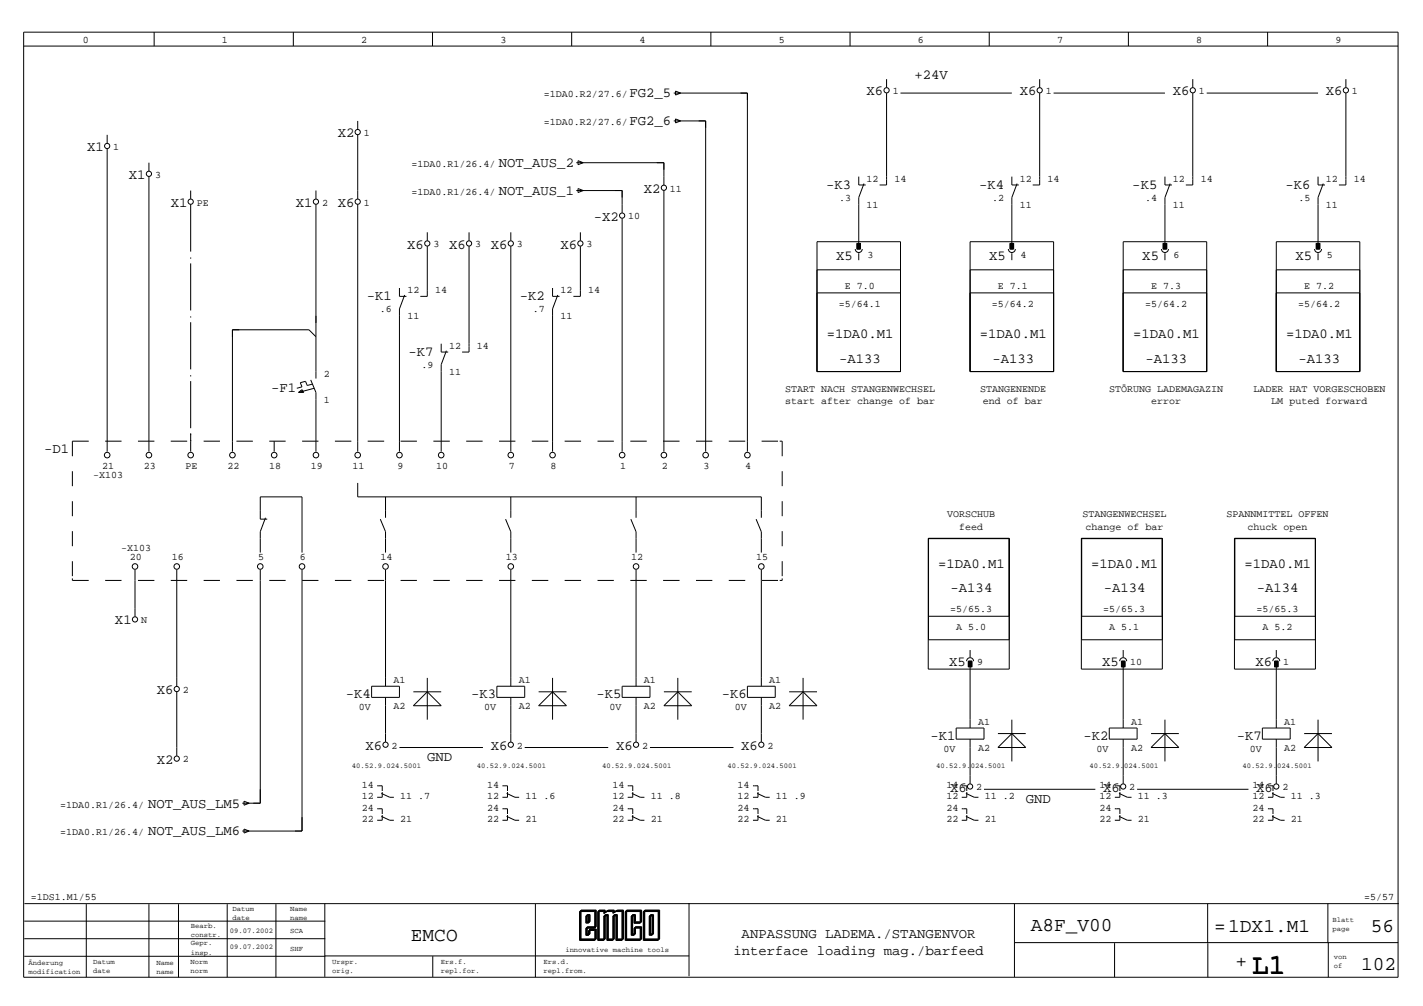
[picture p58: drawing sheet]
<svg xmlns="http://www.w3.org/2000/svg" width="297mm" height="210mm" viewBox="0 0 297 210" stroke-linecap="round" stroke-linejoin="round" font-family="sans-serif">
<defs><g id="words">
<text font-size="5.8" x="261.3" y="203.1">L1</text>
<g font-size="4.1">
<text x="85.8" y="196.3">EMCO</text>
<text x="215.2" y="194.4">A8F_V00</text>
<text x="253.4" y="194.5">=1DX1.M1</text>
<text x="286.2" y="194.4">56</text>
<text x="257.9" y="201.8">+</text>
<text x="284.1" y="202.4">102</text>
</g>
<g font-size="2.9">
<text x="190.9" y="16.5">+24V</text>
<text x="131.4" y="20.3">FG2_5</text>
<text x="180.9" y="19.9">X6</text>
<text x="212.8" y="19.9">X6</text>
<text x="244.8" y="19.9">X6</text>
<text x="276.8" y="19.9">X6</text>
<text x="70.5" y="28.6">X2</text>
<text x="131.4" y="26.1">FG2_6</text>
<text x="18.2" y="31.5">X1</text>
<text x="104.1" y="34.9">NOT_AUS_2</text>
<text x="26.9" y="37.3">X1</text>
<text x="104.1" y="40.7">NOT_AUS_1</text>
<text x="134.4" y="40.2">X2</text>
<text x="172.4" y="39.4">-K3</text>
<text x="204.4" y="39.4">-K4</text>
<text x="236.4" y="39.4">-K5</text>
<text x="268.3" y="39.4">-K6</text>
<text x="35.6" y="43.1">X1</text>
<text x="61.8" y="43.1">X1</text>
<text x="70.5" y="43.1">X6</text>
<text x="124" y="46">-X2</text>
<text x="85" y="51.9">X6</text>
<text x="93.7" y="51.9">X6</text>
<text x="102.4" y="51.9">X6</text>
<text x="117" y="51.9">X6</text>
<text x="174.5" y="54.2">X5</text>
<text x="206.5" y="54.2">X5</text>
<text x="238.5" y="54.2">X5</text>
<text x="270.4" y="54.2">X5</text>
<text x="76.6" y="62.6">-K1</text>
<text x="108.5" y="62.6">-K2</text>
<text x="172.6" y="70.6">=1DA0.M1</text>
<text x="204.5" y="70.6">=1DA0.M1</text>
<text x="236.5" y="70.6">=1DA0.M1</text>
<text x="268.5" y="70.6">=1DA0.M1</text>
<text x="85.3" y="74.3">-K7</text>
<text x="175.2" y="75.7">-A133</text>
<text x="207.1" y="75.7">-A133</text>
<text x="239.1" y="75.7">-A133</text>
<text x="271.1" y="75.7">-A133</text>
<text x="56.6" y="81.7">-F1</text>
<text x="9.2" y="94.6">-D1</text>
<text x="195.8" y="118.6">=1DA0.M1</text>
<text x="227.8" y="118.6">=1DA0.M1</text>
<text x="259.8" y="118.6">=1DA0.M1</text>
<text x="198.4" y="123.6">-A134</text>
<text x="230.4" y="123.6">-A134</text>
<text x="262.3" y="123.6">-A134</text>
<text x="24" y="130.3">X1</text>
<text x="198.1" y="139">X5</text>
<text x="230.1" y="139">X5</text>
<text x="262.1" y="139">X6</text>
<text x="32.7" y="144.8">X6</text>
<text x="72.2" y="145.6">-K4</text>
<text x="98.4" y="145.6">-K3</text>
<text x="124.5" y="145.6">-K5</text>
<text x="150.7" y="145.6">-K6</text>
<text x="194.2" y="154.3">-K1</text>
<text x="226.2" y="154.3">-K2</text>
<text x="258.2" y="154.3">-K7</text>
<text x="32.7" y="159.3">X2</text>
<text x="76.3" y="156.4">X6</text>
<text x="89.2" y="158.9">GND</text>
<text x="102.4" y="156.4">X6</text>
<text x="128.6" y="156.4">X6</text>
<text x="154.7" y="156.4">X6</text>
<text x="198.3" y="165.2">X6</text>
<text x="214.1" y="167.6">GND</text>
<text x="230.3" y="165.2">X6</text>
<text x="262.2" y="165.2">X6</text>
<text x="30.9" y="168.5">NOT_AUS_LM5</text>
<text x="30.9" y="174.3">NOT_AUS_LM6</text>
<text x="154.8" y="195.7">ANPASSUNG LADEMA./STANGENVOR</text>
<text x="153.1" y="199.3">interface loading mag./barfeed</text>
</g>
<g font-size="2.1">
<text x="17.3" y="8.9">0</text>
<text x="46.3" y="8.9">1</text>
<text x="75.4" y="8.9">2</text>
<text x="104.4" y="8.9">3</text>
<text x="133.5" y="8.9">4</text>
<text x="162.6" y="8.9">5</text>
<text x="191.6" y="8.9">6</text>
<text x="220.7" y="8.9">7</text>
<text x="249.7" y="8.9">8</text>
<text x="278.8" y="8.9">9</text>
<text x="113.5" y="20.3">=1DA0.R2/27.6/</text>
<text x="186.3" y="19.6">1</text>
<text x="218.3" y="19.6">1</text>
<text x="250.3" y="19.6">1</text>
<text x="282.2" y="19.6">1</text>
<text x="75.9" y="28.4">1</text>
<text x="113.5" y="26.1">=1DA0.R2/27.6/</text>
<text x="23.6" y="31.3">1</text>
<text x="85.9" y="34.9">=1DA0.R1/26.4/</text>
<text x="32.4" y="37.1">3</text>
<text x="85.9" y="40.7">=1DA0.R1/26.4/</text>
<text x="139.9" y="40">11</text>
<text x="175.2" y="41.9">.3</text>
<text x="180.9" y="37.9">12</text>
<text x="186.7" y="37.9">14</text>
<text x="207.1" y="41.9">.2</text>
<text x="212.9" y="37.9">12</text>
<text x="218.7" y="37.9">14</text>
<text x="239.1" y="41.9">.4</text>
<text x="244.8" y="37.9">12</text>
<text x="250.6" y="37.9">14</text>
<text x="271" y="41.9">.5</text>
<text x="276.8" y="37.9">12</text>
<text x="282.6" y="37.9">14</text>
<text x="41.1" y="42.9">PE</text>
<text x="67.2" y="42.9">2</text>
<text x="75.9" y="42.9">1</text>
<text x="131.1" y="45.8">10</text>
<text x="180.9" y="43.3">11</text>
<text x="212.9" y="43.3">11</text>
<text x="244.8" y="43.3">11</text>
<text x="276.8" y="43.3">11</text>
<text x="90.5" y="51.6">3</text>
<text x="99.2" y="51.6">3</text>
<text x="107.9" y="51.6">3</text>
<text x="122.4" y="51.6">3</text>
<text x="181.1" y="53.9">3</text>
<text x="213" y="53.9">4</text>
<text x="245" y="53.9">6</text>
<text x="276.9" y="53.9">5</text>
<text x="79.3" y="65.2">.6</text>
<text x="85" y="61.2">12</text>
<text x="90.8" y="61.2">14</text>
<text x="111.2" y="65.2">.7</text>
<text x="117" y="61.2">12</text>
<text x="122.8" y="61.2">14</text>
<text x="175.1" y="64">=5/64.1</text>
<text x="176.4" y="60.3">E 7.0</text>
<text x="207.1" y="64">=5/64.2</text>
<text x="208.3" y="60.3">E 7.1</text>
<text x="239" y="64">=5/64.2</text>
<text x="240.3" y="60.3">E 7.3</text>
<text x="271" y="64">=5/64.2</text>
<text x="272.2" y="60.3">E 7.2</text>
<text x="85" y="66.6">11</text>
<text x="117" y="66.6">11</text>
<text x="88" y="76.8">.9</text>
<text x="93.7" y="72.8">12</text>
<text x="99.6" y="72.8">14</text>
<text x="67.6" y="78.6">2</text>
<text x="67.6" y="84">1</text>
<text x="93.7" y="78.2">11</text>
<text x="163.9" y="81.7">START NACH STANGENWECHSEL</text>
<text x="204.6" y="81.7">STANGENENDE</text>
<text x="231.6" y="81.7">STÖRUNG LADEMAGAZIN</text>
<text x="261.7" y="81.7">LADER HAT VORGESCHOBEN</text>
<text x="163.9" y="84.4">start after change of bar</text>
<text x="205.2" y="84.4">end of bar</text>
<text x="240.3" y="84.4">error</text>
<text x="265.4" y="84.4">LM puted forward</text>
<text x="19.5" y="99.7">-X103</text>
<text x="21.3" y="97.9">21</text>
<text x="30" y="97.9">23</text>
<text x="38.7" y="97.9">PE</text>
<text x="47.5" y="97.9">22</text>
<text x="56.2" y="97.9">18</text>
<text x="64.9" y="97.9">19</text>
<text x="73.6" y="97.9">11</text>
<text x="82.9" y="97.9">9</text>
<text x="91" y="97.9">10</text>
<text x="106.2" y="97.9">7</text>
<text x="114.9" y="97.9">8</text>
<text x="129.4" y="97.9">1</text>
<text x="138.1" y="97.9">2</text>
<text x="146.9" y="97.9">3</text>
<text x="155.6" y="97.9">4</text>
<text x="197.7" y="107.9">VORSCHUB</text>
<text x="226" y="107.9">STANGENWECHSEL</text>
<text x="256" y="107.9">SPANNMITTEL OFFEN</text>
<text x="200.2" y="110.5">feed</text>
<text x="226.6" y="110.5">change of bar</text>
<text x="260.4" y="110.5">chuck open</text>
<text x="25.3" y="114.9">-X103</text>
<text x="27.1" y="116.7">20</text>
<text x="35.8" y="116.7">16</text>
<text x="53.9" y="116.7">5</text>
<text x="62.6" y="116.7">6</text>
<text x="79.4" y="116.7">14</text>
<text x="105.6" y="116.7">13</text>
<text x="131.7" y="116.7">12</text>
<text x="157.9" y="116.7">15</text>
<text x="29.5" y="130">N</text>
<text x="198.3" y="127.8">=5/65.3</text>
<text x="199.6" y="131.4">A 5.0</text>
<text x="230.3" y="127.8">=5/65.3</text>
<text x="231.6" y="131.4">A 5.1</text>
<text x="262.3" y="127.8">=5/65.3</text>
<text x="263.5" y="131.4">A 5.2</text>
<text x="82.1" y="142.5">A1</text>
<text x="108.3" y="142.5">A1</text>
<text x="134.4" y="142.5">A1</text>
<text x="160.6" y="142.5">A1</text>
<text x="204" y="138.8">9</text>
<text x="235.9" y="138.8">10</text>
<text x="267.9" y="138.8">1</text>
<text x="38.2" y="144.6">2</text>
<text x="74.9" y="148.2">0V</text>
<text x="82.1" y="147.9">A2</text>
<text x="101.1" y="148.2">0V</text>
<text x="108.3" y="147.9">A2</text>
<text x="127.2" y="148.2">0V</text>
<text x="134.4" y="147.9">A2</text>
<text x="153.4" y="148.2">0V</text>
<text x="160.6" y="147.9">A2</text>
<text x="204.2" y="151.2">A1</text>
<text x="236.1" y="151.2">A1</text>
<text x="268.1" y="151.2">A1</text>
<text x="38.2" y="159.1">2</text>
<text x="81.7" y="156.2">2</text>
<text x="107.9" y="156.2">2</text>
<text x="134" y="156.2">2</text>
<text x="160.2" y="156.2">2</text>
<text x="196.9" y="156.9">0V</text>
<text x="204.2" y="156.6">A2</text>
<text x="228.9" y="156.9">0V</text>
<text x="236.1" y="156.6">A2</text>
<text x="260.9" y="156.9">0V</text>
<text x="268.1" y="156.6">A2</text>
<text x="75.5" y="164.3">14</text>
<text x="75.5" y="166.7">12</text>
<text x="83.5" y="166.7">11 .7</text>
<text x="101.7" y="164.3">14</text>
<text x="101.7" y="166.7">12</text>
<text x="109.7" y="166.7">11 .6</text>
<text x="127.8" y="164.3">14</text>
<text x="127.8" y="166.7">12</text>
<text x="135.8" y="166.7">11 .8</text>
<text x="154" y="164.3">14</text>
<text x="154" y="166.7">12</text>
<text x="162" y="166.7">11 .9</text>
<text x="197.6" y="164.3">14</text>
<text x="197.6" y="166.7">12</text>
<text x="203.8" y="164.9">2</text>
<text x="205.5" y="166.7">11 .2</text>
<text x="229.5" y="164.3">14</text>
<text x="229.5" y="166.7">12</text>
<text x="235.7" y="164.9">2</text>
<text x="237.5" y="166.7">11 .3</text>
<text x="261.5" y="164.3">14</text>
<text x="261.5" y="166.7">12</text>
<text x="267.7" y="164.9">2</text>
<text x="269.5" y="166.7">11 .3</text>
<text x="12.5" y="168.5">=1DA0.R1/26.4/</text>
<text x="75.5" y="169.1">24</text>
<text x="75.5" y="171.5">22</text>
<text x="83.5" y="171.5">21</text>
<text x="101.7" y="169.1">24</text>
<text x="101.7" y="171.5">22</text>
<text x="109.7" y="171.5">21</text>
<text x="127.8" y="169.1">24</text>
<text x="127.8" y="171.5">22</text>
<text x="135.8" y="171.5">21</text>
<text x="154" y="169.1">24</text>
<text x="154" y="171.5">22</text>
<text x="162" y="171.5">21</text>
<text x="197.6" y="169.1">24</text>
<text x="197.6" y="171.5">22</text>
<text x="205.5" y="171.5">21</text>
<text x="229.5" y="169.1">24</text>
<text x="229.5" y="171.5">22</text>
<text x="237.5" y="171.5">21</text>
<text x="261.5" y="169.1">24</text>
<text x="261.5" y="171.5">22</text>
<text x="269.5" y="171.5">21</text>
<text x="12.5" y="174.3">=1DA0.R1/26.4/</text>
<text x="6.4" y="187.9">=1DS1.M1/55</text>
<text x="284.8" y="187.9">=5/57</text>
</g>
<g font-size="1.5">
<text x="73.4" y="160.3">40.52.9.024.5001</text>
<text x="99.6" y="160.3">40.52.9.024.5001</text>
<text x="125.7" y="160.3">40.52.9.024.5001</text>
<text x="151.9" y="160.3">40.52.9.024.5001</text>
<text x="195.4" y="160.3">40.52.9.024.5001</text>
<text x="227.4" y="160.3">40.52.9.024.5001</text>
<text x="259.4" y="160.3">40.52.9.024.5001</text>
<text x="48.6" y="190">Datum</text>
<text x="48.6" y="191.9">date</text>
<text x="60.5" y="190">Name</text>
<text x="60.5" y="191.9">name</text>
<text x="39.8" y="193.6">Bearb.</text>
<text x="39.8" y="195.5">constr.</text>
<text x="39.8" y="197.3">Gepr.</text>
<text x="48" y="194.6">09.07.2002</text>
<text x="60.6" y="194.7">SCA</text>
<text x="278.2" y="192.3">Blatt</text>
<text x="278.2" y="194.2">page</text>
<text x="5.9" y="201.3">Änderung</text>
<text x="5.9" y="203.2">modification</text>
<text x="19.4" y="201.2">Datum</text>
<text x="19.4" y="203.1">date</text>
<text x="32.6" y="201.3">Name</text>
<text x="32.6" y="203.2">name</text>
<text x="39.7" y="201.2">Norm</text>
<text x="39.7" y="203.1">norm</text>
<text x="39.8" y="199.2">insp.</text>
<text x="48" y="198">09.07.2002</text>
<text x="60.6" y="198.5">SHF</text>
<text x="69.3" y="201.2">Urspr.</text>
<text x="69.3" y="203.1">orig.</text>
<text x="92" y="201.1">Ers.f.</text>
<text x="92" y="203">repl.for.</text>
<text x="113.5" y="201.2">Ers.d.</text>
<text x="113.5" y="203.1">repl.from.</text>
<text x="118" y="198.6">innovative machine tools</text>
<text x="278.4" y="200.1">von</text>
<text x="278.4" y="202">of</text>
</g>
</g></defs>
<g fill="none" stroke="#000" stroke-width=".21">
<path d="M4.9 9.6h286.9M4.9 6.7h286.9v197.2h-286.9zM32.2 6.7v2.9M61.2 6.7v2.9M90.3 6.7v2.9M119.3 6.7v2.9M140.6 19.4h15.4v74.8M141 19l1.1 .4-1.1 .4zM148.4 6.7v2.9M177.4 6.7v2.9M185.1 16.5v1.8M185.1 19.4v19.2h-1.5"/>
<path d="M188 19.4h23.2M206.5 6.7v2.9M217 16.5v1.8M217 19.4v19.2h-1.4M219.9 19.4h23.3M235.5 6.7v2.9M249 16.5v1.8M249 19.4v19.2h-1.5M251.9 19.4h23.2M264.6 6.7v2.9M280.9 16.5v1.8M280.9 19.4v19.2h-1.4"/>
<path d="M22.4 28.1v1.8M22.4 31v63.2M31.1 33.9v1.8M31.1 36.9v57.3M39.8 39.8v1.7M65.9 39.8v1.7M74.7 25.2v1.8M74.7 28.1v13.4M120.3 39.8h9.6v4.6M120.3 33.9h18.3v4.7M120.7 33.5l1 .4-1 .5zM120.7 39.3l1 .5-1 .4z"/>
<path d="M138.6 39.8v54.4M140.6 25.2h6.7v69M141 24.8l1.1 .4-1.1 .4zM179.3 36.9v1.7h1.4M180.3 38.3l-1 2.9v10.2M211.2 36.9v1.7h1.5M212.3 38.3l-1.1 2.9v10.2M243.2 36.9v1.7h1.4M244.3 38.3l-1.1 2.9v10.2M275.1 36.9v1.7h1.5M276.2 38.3l-1.1 2.9v10.2M39.8 42.7v9.8"/>
<path d="M39.8 53.7v.3M39.8 55v9.8M65.9 42.7v36.3M74.7 42.7v51.5M89.2 48.5v1.7M89.2 51.4v10.4h-1.5M97.9 48.5v1.7M97.9 51.4v22.1h-1.4M106.6 48.5v1.7M106.6 51.4v42.8M121.2 48.5v1.7M121.2 51.4v10.4h-1.5"/>
<path d="M129.9 45.6v48.6M170.5 50.4h17.5v27.1h-17.5zM170.5 56.3h17.5M178.5 52a.73 .73 0 0 0 .8 .7 .73 .73 0 0 0 .7-.7M178.9 50.8h.7v1.2h-.7zM179.3 52.8v1.5M202.5 50.4h17.4v27.1h-17.4zM202.5 56.3h17.4M210.5 52a.73 .73 0 0 0 .7 .7 .73 .73 0 0 0 .7-.7M210.9 50.8h.7v1.2h-.7zM211.2 52.8v1.5M234.5 56.3h17.4"/>
<path d="M242.4 52a.73 .73 0 0 0 .8 .7 .73 .73 0 0 0 .7-.7M242.8 50.8h.7v1.2h-.7zM243.2 52.8v1.5M266.4 50.4h17.4v27.1h-17.4zM266.4 56.3h17.4M274.4 52a.73 .73 0 0 0 .7 .7 .73 .73 0 0 0 .8-.7M274.8 50.8h.7v1.2h-.7zM275.1 52.8v1.5M39.8 66v.2M39.8 67.2v9.9M39.8 78.3v.2M39.8 79.5v9.8"/>
<path d="M64.9 79.3l1 2.6v12.3M65.9 70.3l-1.4-1.5h-16v25.4M83.4 60.1v1.7h1.4M84.5 61.5l-1.1 3v29.7M92.1 71.7v1.8h1.4M93.2 73.2l-1.1 2.9v18.1M115.3 60.1v1.7h1.5M116.4 61.5l-1.1 3v29.7M170.5 61.1h17.5M202.5 61.1h17.4M251.9 61.1h-17.5v16.4h17.5v-27.1h-17.4v27.1M266.4 61.1h17.4"/>
<path d="M15.1 98.3v3.1M18.5 92.1h-3.4v3.1M22 92.1h3.4M28.8 92.1h3.4M35.6 92.1h3.5M39.8 90.4v3.8M42.5 92.1h3.4M49.4 92.1h3.4M56.2 92.1h3.4M57.2 92.1v2.1M62.3 81.9l.7-.6 .4 .6zM62.7 81.6h.3v.3"/>
<path d="M63.1 92.1h3.4M65.2 80.1l-1.1 .3-.3-.8-1.1 .3 .3 .8-1 .3M65.6 81l-3.3 .9M69.9 92.1h3.4M76.8 92.1h3.4M83.6 92.1h3.4M90.5 92.1h3.4M97.3 92.1h3.4M104.2 92.1h3.4M111 92.1h3.4M117.9 92.1h3.4M124.7 92.1h3.4"/>
<path d="M131.6 92.1h3.4M138.4 92.1h3.5M145.3 92.1h3.4M152.1 92.1h3.5M159 92.1h3.4M162.8 92.1h.5v3.1M163.3 98.3v3.1M15.1 104.6v3.1M15.1 110.8v3.2M15.1 117.1v3.1M28.2 118.9v9.8M36.9 118.9v24.3"/>
<path d="M54.3 118.9v48.7h-3.7M55.4 108l-1.1 2.9v4.4M55.8 108.3h-1.5v-4.6h8.7v11.6M63 118.9v54.5h-12.4M74.7 100.8v2.9h84.2v4.3M79.4 108.3l1.1 2.6v4.4M80.5 103.7v4.3M80.5 118.9v24.3M105.5 108.3l1.1 2.6v4.4M106.6 103.7v4.3M106.6 118.9v24.3M131.7 108.3l1.1 2.6v4.4"/>
<path d="M132.8 103.7v4.3M132.8 118.9v24.3M157.8 108.3l1.1 2.6v4.4M158.9 118.9v24.3M163.3 104.6v3.1M163.3 110.8v3.2M163.3 117.1v3.1M193.8 112.3h16.9v27.3h-16.9zM193.8 112.3v21.2h16.9M193.8 112.4h16.9M225.7 112.3h16.9v27.3h-16.9zM225.8 112.3v21.2h16.8"/>
<path d="M225.8 112.4h16.8M257.7 112.3h16.9v27.3h-16.9zM257.7 112.3v21.2h16.9M257.7 112.4h16.9M274.6 112.3v16.3h-16.9M15.1 120.7v.4h3.4M22 121.1h3.4M28.8 121.1h3.4M35.6 121.1h3.5M42.5 121.1h3.4M49.4 121.1h3.4M56.2 121.1h3.4"/>
<path d="M63.1 121.1h3.4M69.9 121.1h3.4M76.8 121.1h3.4M83.6 121.1h3.4M90.5 121.1h3.4M97.3 121.1h3.4M104.2 121.1h3.4M111 121.1h3.4M117.9 121.1h3.4M124.7 121.1h3.4M131.6 121.1h3.4M138.4 121.1h3.5"/>
<path d="M145.3 121.1h3.4M152.1 121.1h3.5M159 121.1h3.4M163.3 120.7v.4h-.5M193.8 128.6h16.9M201.8 138a.73 .73 0 0 1 .7-.8 .73 .73 0 0 1 .7 .8M202.1 138h.8v1.1h-.8zM202.5 135.6v1.5M202.5 138.5v13.4M225.8 128.6h16.8M233.7 138a.73 .73 0 0 1 .8-.8 .73 .73 0 0 1 .7 .8M234.1 138h.7v1.1h-.7z"/>
<path d="M234.5 135.6v1.5M234.5 138.5v13.4M265.7 138a.73 .73 0 0 1 .7-.8 .73 .73 0 0 1 .7 .8M266.1 138h.7v1.1h-.7zM266.4 135.6v1.5M266.4 138.5v13.4M36.9 144.3v13.4M77.6 143.2h5.8v2.3h-5.8zM80.5 145.5v9.3M83.4 156h17.4M86.3 144.3h5.8M86.3 147.3l2.9-3 2.9 3z"/>
<path d="M89.2 141.4v8.8M103.7 143.2h5.8v2.3h-5.8zM106.6 145.5v9.3M109.5 156h17.5M112.4 144.3h5.8M115.3 141.4v8.8M115.3 144.3l2.9 3h-5.8zM129.9 143.2h5.8v2.3h-5.8zM132.8 145.5v9.3M135.7 156h17.4M138.6 144.3h5.8M138.6 147.3l2.9-3 2.9 3z"/>
<path d="M141.5 141.4v8.8M156 143.2h5.8v2.3h-5.8zM158.9 145.5v9.3M164.7 144.3h5.8M167.6 144.3l2.9 3h-5.8zM167.6 141.4v8.8M199.6 151.9h5.8v2.3h-5.8zM202.5 154.2v9.3M208.3 153.1h5.8M211.2 150.2v8.7M211.2 153.1l2.9 2.9h-5.8zM231.6 151.9h5.8v2.3h-5.8z"/>
<path d="M234.5 154.2v9.3M240.3 156l2.9-2.9 2.9 2.9zM240.3 153.1h5.8M243.2 150.2v8.7M263.5 151.9h5.8v2.3h-5.8zM266.4 154.2v9.3M272.2 153.1h5.8M275.1 150.2v8.7M275.1 153.1l2.9 2.9h-5.8zM50.9 167.2l1.1 .4-1.1 .4zM50.9 173l1.1 .4-1.1 .4zM78.7 164h1.1v1"/>
<path d="M78.7 168.8h1.1v1M79.6 165.5l1.7 .9h.9M79.6 170.3l1.7 .8h.9M79.8 165.3v1.1h-1.1M79.8 170.1v1h-1.1M104.9 164h1v1M104.9 168.8h1v1M105.8 165.5l1.7 .9h.9M105.8 170.3l1.7 .8h.9M105.9 165.3v1.1h-1M105.9 170.1v1h-1M131 164h1.1v1"/>
<path d="M131 168.8h1.1v1M131.9 165.5l1.7 .9h.9M131.9 170.3l1.7 .8h.9M132.1 165.3v1.1h-1.1M132.1 170.1v1h-1.1M157.2 164h1v1M157.2 168.8h1v1M158 165.5l1.8 .9h.9M158 170.3l1.8 .8h.9M158.2 165.3v1.1h-1M158.2 170.1v1h-1M200.8 164h1v1"/>
<path d="M200.8 168.8h1v1M201.6 165.5l1.8 .9h.8M201.6 170.3l1.8 .8h.8M201.8 165.3v1.1h-1M201.8 170.1v1h-1M205.4 164.7h23.2M232.7 164h1.1v1M232.7 168.8h1.1v1M233.6 165.5l1.7 .9h.9M233.6 170.3l1.7 .8h.9M233.8 165.3v1.1h-1.1M233.8 170.1v1h-1.1"/>
<path d="M237.4 164.7h23.2M264.7 164h1v1M264.7 168.8h1v1M265.5 165.5l1.8 .9h.9M265.5 170.3l1.8 .8h.9M265.7 165.3v1.1h-1M265.7 170.1v1h-1M5.1 192.2h62.8M5.1 195.9h62.8M5.1 199.5h62.8M5.1 188.5h286.9M18 188.7v15.2"/>
<path d="M31.1 188.7v15.2M37.3 188.7v15.2M47.4 188.7v15.2M57.6 188.7v15.2M67.8 188.6v15.2M67.8 199.5h76M90.3 199.5v4.4M111.8 188.6v15.3M121 190.2h3.1v3.5h-1.8v1.5h.6v-1.1h1.3v2.1h-3.2zM121.1 190.1h3.1v3.5h-1.8v1.5h.5v-1.1h1.4v2.1h-3.2zM121.1 190h3.2v3.5h-1.9v1.5h.6v-1h1.3v2.1h-3.2zM121.2 190h3.2v3.4h-1.9v1.5h.6v-1h1.3v2.1h-3.2z"/>
<path d="M121.3 189.9h3.2v3.5h-1.9v1.5h.6v-1.1h1.3v2.1h-3.2zM122.3 191.1h.6v1.5h-.6zM122.4 191h.5v1.5h-.5zM122.4 191h.6v1.4h-.6zM122.5 190.9h.6v1.5h-.6zM122.6 190.8h.6v1.5h-.6zM124.8 190.2h1.2v.4l.7-.4h1.2v.4l.7-.4h1.2v6h-1.2v-5.1h-.7v5.1h-1.2v-5.1h-.7v5.1h-1.2zM126.8 190.1h1.2v.4l.7-.5h1.3v6.1h-1.3v-5.1h-.6v5.1h-1.3v-5.1h-.6v5.1h-1.3v-6.1h1.3v.5M126.9 190h1.3v.3l.7-.4h1.2v6h-1.2v-5.1h-.7v5.1h-1.2v-5.1h-.7v5.1h-1.2v-6h1.2v.4M128.6 190.1h1.3v6h-1.3v-5.1h-.6v5.1h-1.2v-5.1h-.7v5.1h-1.2v-6h1.2v.4l.7-.5h1.3v.4M128.8 190h1.3v6h-1.3v-5.1h-.6v5.1h-1.3v-5.1h-.6v5.1h-1.3v-6h1.3v.4l.7-.5h1.2v.4M130.5 190.2h3.1v2.4h-1.3v-1.5h-.5v4.1h.5v-1.5h1.3v2.5h-3.1z"/>
<path d="M130.6 190.1h3.1v2.5h-1.3v-1.6h-.6v4.1h.6v-1.5h1.3v2.5h-3.1zM130.7 190h3.1v2.5h-1.3v-1.5h-.6v4h.6v-1.5h1.3v2.6h-3.1zM130.7 190h3.2v2.4h-1.3v-1.5h-.6v4h.6v-1.5h1.3v2.6h-3.2zM130.8 189.9h3.1v2.4h-1.3v-1.5h-.5v4.1h.5v-1.5h1.3v2.5h-3.1zM134.3 190.2h3.1v6h-3.1zM134.4 190.1h3.1v6h-3.1zM134.4 190h3.1v6.1h-3.1zM134.5 190h3.1v6h-3.1zM134.6 189.9h3.1v6h-3.1zM135.5 191.1h.6v4.1h-.6zM135.6 191h.6v4.1h-.6zM135.7 191h.6v4h-.6z"/>
<path d="M135.7 190.9h.6v4h-.6zM135.8 190.8h.6v4h-.6zM143.8 188.4v15.3M211.8 188.6v15.3M211.8 196.7h80.1M232.7 196.8v7.1M252.1 188.6v15.3M277.2 188.6v8.1M277.3 196.7v7.2"/>
<circle cx="185.1" cy="18.8" r=".54"/>
<circle cx="217" cy="18.8" r=".54"/>
<circle cx="249" cy="18.8" r=".54"/>
<circle cx="280.9" cy="18.8" r=".54"/>
<circle cx="22.4" cy="30.5" r=".54"/>
<circle cx="31.1" cy="36.3" r=".54"/>
<circle cx="74.7" cy="27.6" r=".54"/>
<circle cx="138.6" cy="39.2" r=".54"/>
<circle cx="39.8" cy="42.1" r=".54"/>
<circle cx="65.9" cy="42.1" r=".54"/>
<circle cx="74.7" cy="42.1" r=".54"/>
<circle cx="89.2" cy="50.8" r=".54"/>
<circle cx="97.9" cy="50.8" r=".54"/>
<circle cx="106.6" cy="50.8" r=".54"/>
<circle cx="121.2" cy="50.8" r=".54"/>
<circle cx="129.9" cy="45" r=".54"/>
<circle cx="22.4" cy="95" r=".58"/>
<circle cx="31.1" cy="95" r=".58"/>
<circle cx="39.8" cy="95" r=".58"/>
<circle cx="48.5" cy="95" r=".58"/>
<circle cx="57.2" cy="95" r=".58"/>
<circle cx="65.9" cy="95" r=".58"/>
<circle cx="74.7" cy="95" r=".58"/>
<circle cx="83.4" cy="95" r=".58"/>
<circle cx="92.1" cy="95" r=".58"/>
<circle cx="106.6" cy="95" r=".58"/>
<circle cx="115.3" cy="95" r=".58"/>
<circle cx="129.9" cy="95" r=".58"/>
<circle cx="138.6" cy="95" r=".58"/>
<circle cx="147.3" cy="95" r=".58"/>
<circle cx="156" cy="95" r=".58"/>
<circle cx="28.2" cy="118.2" r=".58"/>
<circle cx="36.9" cy="118.2" r=".58"/>
<circle cx="54.3" cy="118.2" r=".58"/>
<circle cx="63" cy="118.2" r=".58"/>
<circle cx="80.5" cy="118.2" r=".58"/>
<circle cx="106.6" cy="118.2" r=".58"/>
<circle cx="132.8" cy="118.2" r=".58"/>
<circle cx="158.9" cy="118.2" r=".58"/>
<circle cx="28.2" cy="129.2" r=".54"/>
<circle cx="36.9" cy="143.8" r=".54"/>
<circle cx="36.9" cy="158.3" r=".54"/>
<circle cx="80.5" cy="155.4" r=".54"/>
<circle cx="106.6" cy="155.4" r=".54"/>
<circle cx="132.8" cy="155.4" r=".54"/>
<circle cx="158.9" cy="155.4" r=".54"/>
<circle cx="202.5" cy="164.1" r=".54"/>
<circle cx="234.5" cy="164.1" r=".54"/>
<circle cx="266.4" cy="164.1" r=".54"/>
</g>
<path d="M178.9 50.8h.7v1.2h-.7zM210.9 50.8h.7v1.2h-.7zM242.8 50.8h.7v1.2h-.7zM274.8 50.8h.7v1.2h-.7zM202.1 138h.8v1.1h-.8zM234.1 138h.7v1.1h-.7zM266.1 138h.7v1.1h-.7z" fill="#000" stroke="#000" stroke-width=".21"/>
<use href="#words"/>
</svg>
